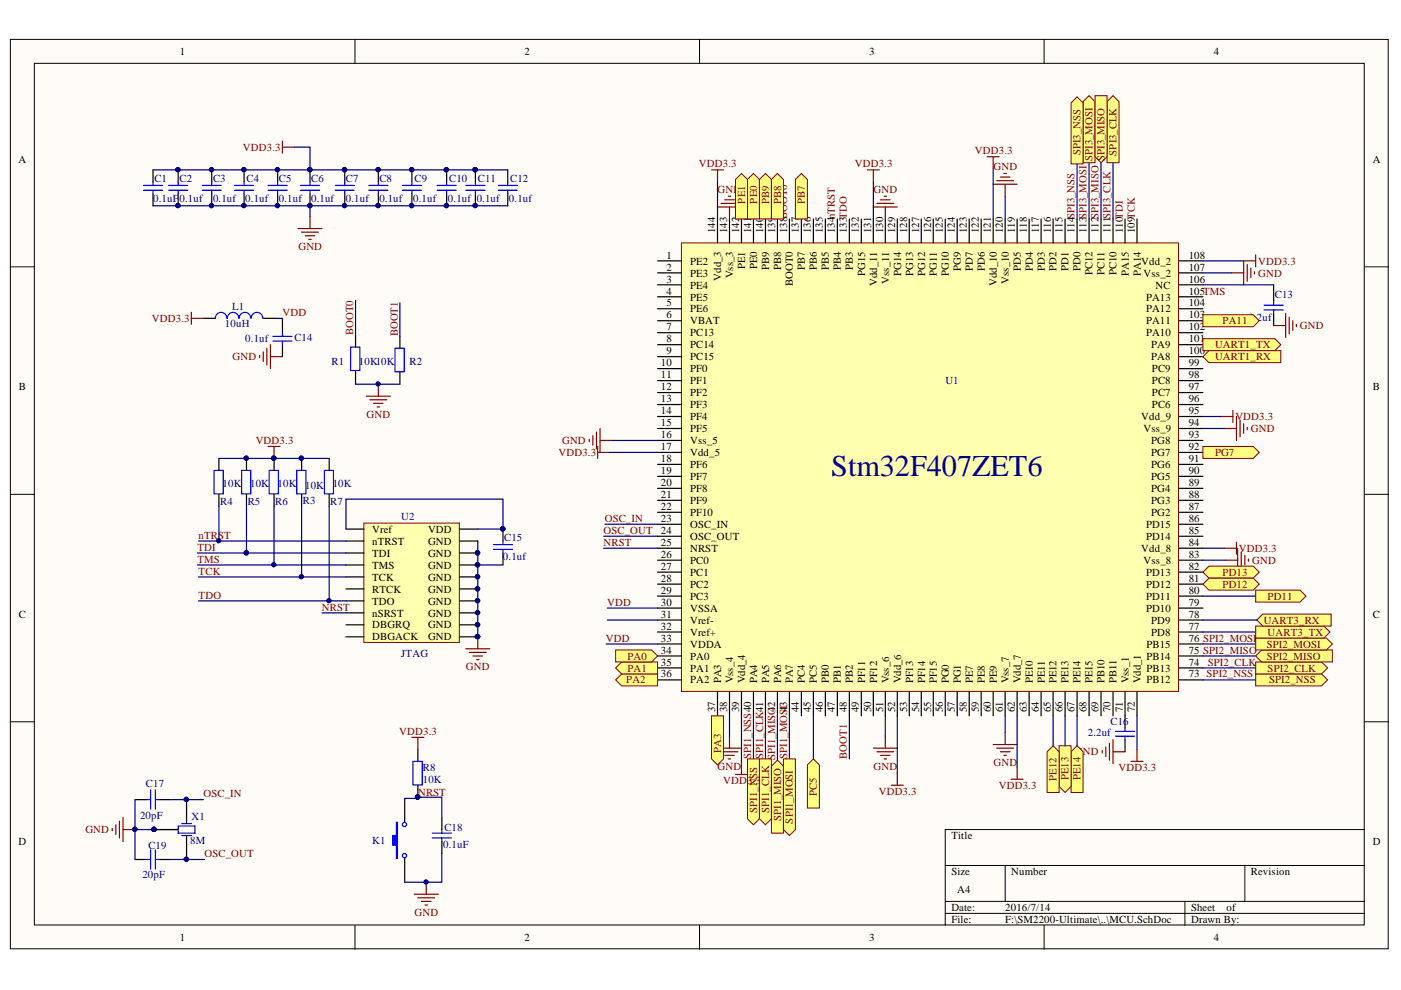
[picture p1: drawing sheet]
<svg xmlns="http://www.w3.org/2000/svg" width="297mm" height="210mm" viewBox="0 0 297 210" stroke-linecap="round" stroke-linejoin="round" font-family="sans-serif">
<defs><g id="words">
<text font-size="6.4" fill="#000080" x="176.2" y="100.9">Stm32F407ZET6</text>
<g font-size="2.3">
<text x="38.1" y="11.7">1</text>
<text x="111.2" y="11.7">2</text>
<text x="184.3" y="11.7">3</text>
<text x="257.4" y="11.7">4</text>
<text x="3.9" y="34.5">A</text>
<text x="291.1" y="34.5">A</text>
<text x="151.6" y="49.4" transform="rotate(-90 151.6 49.4)">144</text>
<text x="154.2" y="49.4" transform="rotate(-90 154.2 49.4)">143</text>
<text x="156.7" y="49.4" transform="rotate(-90 156.7 49.4)">142</text>
<text x="159.2" y="49.4" transform="rotate(-90 159.2 49.4)">141</text>
<text x="161.8" y="49.4" transform="rotate(-90 161.8 49.4)">140</text>
<text x="164.3" y="49.4" transform="rotate(-90 164.3 49.4)">139</text>
<text x="166.9" y="49.4" transform="rotate(-90 166.9 49.4)">138BOOT0</text>
<text x="169.4" y="49.4" transform="rotate(-90 169.4 49.4)">137</text>
<text x="171.9" y="49.4" transform="rotate(-90 171.9 49.4)">136</text>
<text x="174.5" y="49.4" transform="rotate(-90 174.5 49.4)">135</text>
<text x="177" y="49.4" transform="rotate(-90 177 49.4)">134nTRST</text>
<text x="179.5" y="49.4" transform="rotate(-90 179.5 49.4)">133TDO</text>
<text x="182.1" y="49.4" transform="rotate(-90 182.1 49.4)">132</text>
<text x="184.7" y="49.4" transform="rotate(-90 184.7 49.4)">131</text>
<text x="187.2" y="49.4" transform="rotate(-90 187.2 49.4)">130</text>
<text x="189.8" y="49.4" transform="rotate(-90 189.8 49.4)">129</text>
<text x="192.3" y="49.4" transform="rotate(-90 192.3 49.4)">128</text>
<text x="194.9" y="49.4" transform="rotate(-90 194.9 49.4)">127</text>
<text x="197.4" y="49.4" transform="rotate(-90 197.4 49.4)">126</text>
<text x="199.9" y="49.4" transform="rotate(-90 199.9 49.4)">125</text>
<text x="202.5" y="49.4" transform="rotate(-90 202.5 49.4)">124</text>
<text x="205" y="49.4" transform="rotate(-90 205 49.4)">123</text>
<text x="207.5" y="49.4" transform="rotate(-90 207.5 49.4)">122</text>
<text x="210.1" y="49.4" transform="rotate(-90 210.1 49.4)">121</text>
<text x="212.6" y="49.4" transform="rotate(-90 212.6 49.4)">120</text>
<text x="215.2" y="49.4" transform="rotate(-90 215.2 49.4)">119</text>
<text x="217.7" y="49.4" transform="rotate(-90 217.7 49.4)">118</text>
<text x="220.2" y="49.4" transform="rotate(-90 220.2 49.4)">117</text>
<text x="222.8" y="49.4" transform="rotate(-90 222.8 49.4)">116</text>
<text x="225.3" y="49.4" transform="rotate(-90 225.3 49.4)">115</text>
<text x="227.8" y="49.4" transform="rotate(-90 227.8 49.4)">114SPI3_NSS</text>
<text x="230.4" y="49.4" transform="rotate(-90 230.4 49.4)">113SPI3_MOSI</text>
<text x="232.9" y="49.4" transform="rotate(-90 232.9 49.4)">112SPI3_MISO</text>
<text x="235.4" y="49.4" transform="rotate(-90 235.4 49.4)">111SPI3_CLK</text>
<text x="238.1" y="49.4" transform="rotate(-90 238.1 49.4)">110TDI</text>
<text x="240.6" y="49.4" transform="rotate(-90 240.6 49.4)">109TCK</text>
<text x="141.3" y="54.8">1</text>
<text x="141.3" y="57.4">2</text>
<text x="141.3" y="59.9">3</text>
<text x="146.3" y="56.1">PE2</text>
<text x="146.3" y="58.6">PE3</text>
<text x="152.9" y="59.5" transform="rotate(-90 152.9 59.5)">Vdd_3</text>
<text x="155.4" y="59" transform="rotate(-90 155.4 59)">Vss_3</text>
<text x="158" y="57.1" transform="rotate(-90 158 57.1)">PE1</text>
<text x="160.5" y="57.1" transform="rotate(-90 160.5 57.1)">PE0</text>
<text x="163.1" y="57.2" transform="rotate(-90 163.1 57.2)">PB9</text>
<text x="165.6" y="57.2" transform="rotate(-90 165.6 57.2)">PB8</text>
<text x="170.7" y="57.2" transform="rotate(-90 170.7 57.2)">PB7</text>
<text x="173.2" y="57.2" transform="rotate(-90 173.2 57.2)">PB6</text>
<text x="175.7" y="57.2" transform="rotate(-90 175.7 57.2)">PB5</text>
<text x="178.3" y="57.2" transform="rotate(-90 178.3 57.2)">PB4</text>
<text x="180.8" y="57.2" transform="rotate(-90 180.8 57.2)">PB3</text>
<text x="183.4" y="58.5" transform="rotate(-90 183.4 58.5)">PG15</text>
<text x="191" y="58.5" transform="rotate(-90 191 58.5)">PG14</text>
<text x="193.6" y="58.5" transform="rotate(-90 193.6 58.5)">PG13</text>
<text x="196.1" y="58.5" transform="rotate(-90 196.1 58.5)">PG12</text>
<text x="198.7" y="58.5" transform="rotate(-90 198.7 58.5)">PG11</text>
<text x="201.2" y="58.5" transform="rotate(-90 201.2 58.5)">PG10</text>
<text x="203.7" y="57.4" transform="rotate(-90 203.7 57.4)">PG9</text>
<text x="206.3" y="57.4" transform="rotate(-90 206.3 57.4)">PD7</text>
<text x="208.8" y="57.4" transform="rotate(-90 208.8 57.4)">PD6</text>
<text x="216.4" y="57.4" transform="rotate(-90 216.4 57.4)">PD5</text>
<text x="219" y="57.4" transform="rotate(-90 219 57.4)">PD4</text>
<text x="221.5" y="57.4" transform="rotate(-90 221.5 57.4)">PD3</text>
<text x="224" y="57.4" transform="rotate(-90 224 57.4)">PD2</text>
<text x="226.6" y="57.4" transform="rotate(-90 226.6 57.4)">PD1</text>
<text x="229.1" y="57.4" transform="rotate(-90 229.1 57.4)">PD0</text>
<text x="231.6" y="58.4" transform="rotate(-90 231.6 58.4)">PC12</text>
<text x="234.2" y="58.4" transform="rotate(-90 234.2 58.4)">PC11</text>
<text x="236.7" y="58.4" transform="rotate(-90 236.7 58.4)">PC10</text>
<text x="239.3" y="58.5" transform="rotate(-90 239.3 58.5)">PA15</text>
<text x="241.9" y="58.5" transform="rotate(-90 241.9 58.5)">PA14</text>
<text x="242" y="56.1">Vdd_2</text>
<text x="242.5" y="58.6">Vss_2</text>
<text x="252" y="59.9">106</text>
<text x="252" y="57.4">107</text>
<text x="252" y="54.8">108</text>
<text x="141.3" y="62.4">4</text>
<text x="141.3" y="65">5</text>
<text x="146.3" y="61.2">PE4</text>
<text x="146.3" y="63.7">PE5</text>
<text x="168.1" y="60.7" transform="rotate(-90 168.1 60.7)">BOOT0</text>
<text x="186" y="60.7" transform="rotate(-90 186 60.7)">Vdd_11</text>
<text x="188.5" y="60.2" transform="rotate(-90 188.5 60.2)">Vss_11</text>
<text x="211.3" y="60.7" transform="rotate(-90 211.3 60.7)">Vdd_10</text>
<text x="213.9" y="60.2" transform="rotate(-90 213.9 60.2)">Vss_10</text>
<text x="243" y="63.7">PA13</text>
<text x="245" y="61.2">NC</text>
<text x="252" y="65">104</text>
<text x="252" y="62.4">105TMS</text>
<text x="141.3" y="67.5">6</text>
<text x="141.3" y="70.1">7</text>
<text x="146.3" y="66.2">PE6</text>
<text x="146.3" y="68.8">VBAT</text>
<text x="146.3" y="71.3">PC13</text>
<text x="243" y="71.3">PA10</text>
<text x="243" y="68.8">PA11</text>
<text x="243" y="66.2">PA12</text>
<text x="252" y="70.1">102</text>
<text x="252" y="67.5">103</text>
<text x="140.1" y="77.7">10</text>
<text x="141.3" y="72.6">8</text>
<text x="141.3" y="75.1">9</text>
<text x="146.3" y="73.9">PC14</text>
<text x="146.3" y="76.4">PC15</text>
<text x="244.1" y="76.4">PA8</text>
<text x="244.1" y="73.9">PA9</text>
<text x="252" y="77.7">99</text>
<text x="252" y="75.1">100</text>
<text x="252" y="72.6">101</text>
<text x="4" y="82.7">B</text>
<text x="140.1" y="80.2">11</text>
<text x="140.1" y="82.7">12</text>
<text x="146.3" y="78.9">PF0</text>
<text x="146.3" y="81.5">PF1</text>
<text x="146.3" y="84">PF2</text>
<text x="244.2" y="84">PC7</text>
<text x="244.2" y="81.5">PC8</text>
<text x="244.2" y="78.9">PC9</text>
<text x="252" y="82.7">97</text>
<text x="252" y="80.2">98</text>
<text x="291.1" y="82.7">B</text>
<text x="140.1" y="85.3">13</text>
<text x="140.1" y="87.8">14</text>
<text x="146.3" y="86.5">PF3</text>
<text x="146.3" y="89.1">PF4</text>
<text x="242" y="89.1">Vdd_9</text>
<text x="244.2" y="86.5">PC6</text>
<text x="252" y="87.8">95</text>
<text x="252" y="85.3">96</text>
<text x="140.1" y="90.3">15</text>
<text x="140.1" y="92.9">16</text>
<text x="140.1" y="95.4">17</text>
<text x="146.3" y="91.6">PF5</text>
<text x="146.3" y="94.1">Vss_5</text>
<text x="242.5" y="91.6">Vss_9</text>
<text x="244.1" y="94.1">PG8</text>
<text x="252" y="95.4">92</text>
<text x="252" y="92.9">93</text>
<text x="252" y="90.3">94</text>
<text x="140.1" y="97.9">18</text>
<text x="140.1" y="100.5">19</text>
<text x="146.3" y="96.7">Vdd_5</text>
<text x="146.3" y="99.2">PF6</text>
<text x="146.3" y="101.7">PF7</text>
<text x="244.1" y="101.7">PG5</text>
<text x="244.1" y="99.2">PG6</text>
<text x="244.1" y="96.7">PG7</text>
<text x="252" y="100.5">90</text>
<text x="252" y="97.9">91</text>
<text x="140.1" y="103">20</text>
<text x="140.1" y="105.6">21</text>
<text x="146.3" y="104.4">PF8</text>
<text x="146.3" y="106.9">PF9</text>
<text x="244.1" y="106.9">PG3</text>
<text x="244.1" y="104.4">PG4</text>
<text x="252" y="105.6">88</text>
<text x="252" y="103">89</text>
<text x="78.9" y="113">Vref</text>
<text x="90.7" y="113">VDD</text>
<text x="140.1" y="108.2">22</text>
<text x="140.1" y="110.7">23</text>
<text x="140.1" y="113.2">24</text>
<text x="146.3" y="109.4">PF10</text>
<text x="146.3" y="112">OSC_IN</text>
<text x="243" y="112">PD15</text>
<text x="244.1" y="109.4">PG2</text>
<text x="252" y="113.2">85</text>
<text x="252" y="110.7">86</text>
<text x="252" y="108.2">87</text>
<text x="78.9" y="115.5">nTRST</text>
<text x="78.9" y="118">TDI</text>
<text x="90.7" y="115.5">GND</text>
<text x="90.7" y="118">GND</text>
<text x="140.1" y="115.8">25</text>
<text x="140.1" y="118.3">26</text>
<text x="146.3" y="114.5">OSC_OUT</text>
<text x="146.3" y="117">NRST</text>
<text x="146.3" y="119.6">PC0</text>
<text x="242" y="117">Vdd_8</text>
<text x="242.5" y="119.6">Vss_8</text>
<text x="243" y="114.5">PD14</text>
<text x="252" y="118.3">83</text>
<text x="252" y="115.8">84</text>
<text x="78.9" y="120.6">TMS</text>
<text x="78.9" y="123.1">TCK</text>
<text x="78.9" y="125.6">RTCK</text>
<text x="90.7" y="120.6">GND</text>
<text x="90.7" y="123.1">GND</text>
<text x="90.7" y="125.6">GND</text>
<text x="140.1" y="120.8">27</text>
<text x="140.1" y="123.4">28</text>
<text x="140.1" y="125.9">29</text>
<text x="146.3" y="122.1">PC1</text>
<text x="146.3" y="124.6">PC2</text>
<text x="243" y="124.6">PD12</text>
<text x="243" y="122.1">PD13</text>
<text x="252" y="125.9">80</text>
<text x="252" y="123.4">81</text>
<text x="252" y="120.8">82</text>
<text x="4" y="131">C</text>
<text x="78.9" y="128.2">TDO</text>
<text x="78.9" y="130.7">nSRST</text>
<text x="90.7" y="128.2">GND</text>
<text x="90.7" y="130.7">GND</text>
<text x="140.1" y="128.4">30</text>
<text x="140.1" y="131">31</text>
<text x="146.3" y="127.2">PC3</text>
<text x="146.3" y="129.7">VSSA</text>
<text x="243" y="129.7">PD10</text>
<text x="243" y="127.2">PD11</text>
<text x="252" y="131">78</text>
<text x="252" y="128.4">79</text>
<text x="291.1" y="131">C</text>
<text x="78.9" y="133.3">DBGRQ</text>
<text x="78.9" y="135.8">DBGACK</text>
<text x="90.7" y="133.3">GND</text>
<text x="90.7" y="135.8">GND</text>
<text x="140.1" y="133.5">32</text>
<text x="140.1" y="136">33</text>
<text x="146.3" y="132.2">Vref-</text>
<text x="146.3" y="134.8">Vref+</text>
<text x="146.3" y="137.3">VDDA</text>
<text x="243.1" y="137.3">PB15</text>
<text x="244.1" y="134.8">PD8</text>
<text x="244.1" y="132.2">PD9</text>
<text x="252" y="136">76 SPI2_MOSI</text>
<text x="252" y="133.5">77</text>
<text x="140.1" y="138.6">34</text>
<text x="140.1" y="141.1">35</text>
<text x="140.1" y="143.6">36</text>
<text x="146.3" y="139.8">PA0</text>
<text x="146.3" y="142.4">PA1</text>
<text x="243.1" y="142.4">PB13</text>
<text x="243.1" y="139.8">PB14</text>
<text x="252" y="143.6">73 SPI2_NSS</text>
<text x="252" y="141.1">74</text>
<text x="252" y="138.6">75 SPI2_MISO</text>
<text x="146.3" y="144.9">PA2</text>
<text x="152.9" y="144.9" transform="rotate(-90 152.9 144.9)">PA3</text>
<text x="155.4" y="144.9" transform="rotate(-90 155.4 144.9)">Vss_4</text>
<text x="158" y="144.9" transform="rotate(-90 158 144.9)">Vdd_4</text>
<text x="160.5" y="144.9" transform="rotate(-90 160.5 144.9)">PA4</text>
<text x="163.1" y="144.9" transform="rotate(-90 163.1 144.9)">PA5</text>
<text x="165.6" y="144.9" transform="rotate(-90 165.6 144.9)">PA6</text>
<text x="168.1" y="144.9" transform="rotate(-90 168.1 144.9)">PA7</text>
<text x="170.7" y="144.9" transform="rotate(-90 170.7 144.9)">PC4</text>
<text x="173.2" y="144.9" transform="rotate(-90 173.2 144.9)">PC5</text>
<text x="175.7" y="144.9" transform="rotate(-90 175.7 144.9)">PB0</text>
<text x="178.3" y="144.9" transform="rotate(-90 178.3 144.9)">PB1</text>
<text x="180.8" y="144.9" transform="rotate(-90 180.8 144.9)">PB2</text>
<text x="183.4" y="144.9" transform="rotate(-90 183.4 144.9)">PF11</text>
<text x="186" y="144.9" transform="rotate(-90 186 144.9)">PF12</text>
<text x="188.5" y="144.9" transform="rotate(-90 188.5 144.9)">Vss_6</text>
<text x="191" y="144.9" transform="rotate(-90 191 144.9)">Vdd_6</text>
<text x="193.6" y="144.9" transform="rotate(-90 193.6 144.9)">PF13</text>
<text x="196.1" y="144.9" transform="rotate(-90 196.1 144.9)">PF14</text>
<text x="198.7" y="144.9" transform="rotate(-90 198.7 144.9)">PF15</text>
<text x="201.2" y="144.9" transform="rotate(-90 201.2 144.9)">PG0</text>
<text x="203.7" y="144.9" transform="rotate(-90 203.7 144.9)">PG1</text>
<text x="206.3" y="144.9" transform="rotate(-90 206.3 144.9)">PE7</text>
<text x="208.8" y="144.9" transform="rotate(-90 208.8 144.9)">PE8</text>
<text x="211.3" y="144.9" transform="rotate(-90 211.3 144.9)">PE9</text>
<text x="213.9" y="144.9" transform="rotate(-90 213.9 144.9)">Vss_7</text>
<text x="216.4" y="144.9" transform="rotate(-90 216.4 144.9)">Vdd_7</text>
<text x="219" y="144.9" transform="rotate(-90 219 144.9)">PE10</text>
<text x="221.5" y="144.9" transform="rotate(-90 221.5 144.9)">PE11</text>
<text x="224" y="144.9" transform="rotate(-90 224 144.9)">PE12</text>
<text x="226.6" y="144.9" transform="rotate(-90 226.6 144.9)">PE13</text>
<text x="229.1" y="144.9" transform="rotate(-90 229.1 144.9)">PE14</text>
<text x="231.6" y="144.9" transform="rotate(-90 231.6 144.9)">PE15</text>
<text x="234.2" y="144.9" transform="rotate(-90 234.2 144.9)">PB10</text>
<text x="236.7" y="144.9" transform="rotate(-90 236.7 144.9)">PB11</text>
<text x="239.3" y="144.9" transform="rotate(-90 239.3 144.9)">Vss_1</text>
<text x="241.9" y="144.9" transform="rotate(-90 241.9 144.9)">Vdd_1</text>
<text x="243.1" y="144.9">PB12</text>
<text x="151.6" y="151" transform="rotate(-90 151.6 151)">37</text>
<text x="154.2" y="151" transform="rotate(-90 154.2 151)">38</text>
<text x="156.7" y="151" transform="rotate(-90 156.7 151)">39</text>
<text x="164.3" y="151" transform="rotate(-90 164.3 151)">4</text>
<text x="169.4" y="151" transform="rotate(-90 169.4 151)">44</text>
<text x="171.9" y="151" transform="rotate(-90 171.9 151)">45</text>
<text x="174.5" y="151" transform="rotate(-90 174.5 151)">46</text>
<text x="177" y="151" transform="rotate(-90 177 151)">47</text>
<text x="179.5" y="151" transform="rotate(-90 179.5 151)">48</text>
<text x="182.1" y="151" transform="rotate(-90 182.1 151)">49</text>
<text x="184.7" y="151" transform="rotate(-90 184.7 151)">50</text>
<text x="187.2" y="151" transform="rotate(-90 187.2 151)">51</text>
<text x="189.8" y="151" transform="rotate(-90 189.8 151)">52</text>
<text x="192.3" y="151" transform="rotate(-90 192.3 151)">53</text>
<text x="194.9" y="151" transform="rotate(-90 194.9 151)">54</text>
<text x="197.4" y="151" transform="rotate(-90 197.4 151)">55</text>
<text x="199.9" y="151" transform="rotate(-90 199.9 151)">56</text>
<text x="202.5" y="151" transform="rotate(-90 202.5 151)">57</text>
<text x="205" y="151" transform="rotate(-90 205 151)">58</text>
<text x="207.5" y="151" transform="rotate(-90 207.5 151)">59</text>
<text x="210.1" y="151" transform="rotate(-90 210.1 151)">60</text>
<text x="212.6" y="151" transform="rotate(-90 212.6 151)">61</text>
<text x="215.2" y="151" transform="rotate(-90 215.2 151)">62</text>
<text x="217.7" y="151" transform="rotate(-90 217.7 151)">63</text>
<text x="220.2" y="151" transform="rotate(-90 220.2 151)">64</text>
<text x="222.8" y="151" transform="rotate(-90 222.8 151)">65</text>
<text x="225.3" y="151" transform="rotate(-90 225.3 151)">66</text>
<text x="227.8" y="151" transform="rotate(-90 227.8 151)">67</text>
<text x="230.4" y="151" transform="rotate(-90 230.4 151)">68</text>
<text x="232.9" y="151" transform="rotate(-90 232.9 151)">69</text>
<text x="235.4" y="151" transform="rotate(-90 235.4 151)">70</text>
<text x="238.1" y="151" transform="rotate(-90 238.1 151)">71</text>
<text x="240.6" y="151" transform="rotate(-90 240.6 151)">72</text>
<text x="3.9" y="179.2">D</text>
<text x="201.7" y="177.9">Title</text>
<text x="291.1" y="179.2">D</text>
<text x="201.7" y="185.6">Size</text>
<text x="214.4" y="185.6">Number</text>
<text x="265.2" y="185.6">Revision</text>
<text x="203" y="189.4">A4</text>
<text x="201.7" y="193.2">Date:</text>
<text x="201.7" y="195.7">File:</text>
<text x="213.1" y="193.2">2016/7/14</text>
<text x="213.1" y="195.7">F:\SM2200-Ultimate\..\MCU.SchDoc</text>
<text x="252.5" y="193.2">Sheet</text>
<text x="252.5" y="195.7">Drawn By:</text>
<text x="260.1" y="193.2">of</text>
<text x="38.1" y="199.5">1</text>
<text x="111.2" y="199.5">2</text>
<text x="184.3" y="199.5">3</text>
<text x="257.4" y="199.5">4</text>
</g>
<g font-size="2.3" fill="#800000">
<text x="51.5" y="31.9">VDD3.3</text>
<text x="148.2" y="35.5">VDD3.3</text>
<text x="181.2" y="35.5">VDD3.3</text>
<text x="206.7" y="32.7">VDD3.3</text>
<text x="210.7" y="36">GND</text>
<text x="229.1" y="32.9" transform="rotate(-90 229.1 32.9)">SPI3_NSS</text>
<text x="231.6" y="34.1" transform="rotate(-90 231.6 34.1)">SPI3_MOSI</text>
<text x="234.2" y="34.1" transform="rotate(-90 234.2 34.1)">SPI3_MISO</text>
<text x="236.7" y="33" transform="rotate(-90 236.7 33)">SPI3_CLK</text>
<text x="152.1" y="40.8">GND</text>
<text x="185.2" y="40.8">GND</text>
<text x="158" y="43.2" transform="rotate(-90 158 43.2)">PE1</text>
<text x="160.5" y="43.2" transform="rotate(-90 160.5 43.2)">PE0</text>
<text x="163.1" y="43.3" transform="rotate(-90 163.1 43.3)">PB9</text>
<text x="165.6" y="43.3" transform="rotate(-90 165.6 43.3)">PB8</text>
<text x="170.7" y="43.3" transform="rotate(-90 170.7 43.3)">PB7</text>
<text x="63.3" y="53.1">GND</text>
<text x="266.7" y="58.6">GND</text>
<text x="266.7" y="56.1">VDD3.3</text>
<text x="32.2" y="68.3">VDD3.3</text>
<text x="59.9" y="67">VDD</text>
<text x="74.8" y="71.1" transform="rotate(-90 74.8 71.1)">BOOT0</text>
<text x="84.3" y="71.3" transform="rotate(-90 84.3 71.3)">BOOT1</text>
<text x="259.2" y="68.8">PA11</text>
<text x="275.6" y="69.8">GND</text>
<text x="49.3" y="76.4">GND</text>
<text x="257.6" y="73.9">UART1_TX</text>
<text x="257.6" y="76.4">UART1_RX</text>
<text x="77.7" y="88.6">GND</text>
<text x="261.9" y="89.1">VDD3.3</text>
<text x="54.2" y="94.1">VDD3.3</text>
<text x="119.2" y="94.1">GND</text>
<text x="265.2" y="91.6">GND</text>
<text x="118.4" y="96.7">VDD3.3</text>
<text x="257.6" y="96.7">PG7</text>
<text x="128" y="113.2">OSC_OUT</text>
<text x="128.2" y="110.7">OSC_IN</text>
<text x="41.9" y="116.8">TDI</text>
<text x="41.9" y="119.3">TMS</text>
<text x="42.1" y="114.2">nTRST</text>
<text x="128" y="115.8">NRST</text>
<text x="262.7" y="117">VDD3.3</text>
<text x="265.5" y="119.6">GND</text>
<text x="42.1" y="121.8">TCK</text>
<text x="259.2" y="122.1">PD13</text>
<text x="259.2" y="124.6">PD12</text>
<text x="42.1" y="126.9">TDO</text>
<text x="68.2" y="129.5">NRST</text>
<text x="128.7" y="128.4">VDD</text>
<text x="268.8" y="127.2">PD11</text>
<text x="128.5" y="136">VDD</text>
<text x="267.9" y="132.2">UART3_RX</text>
<text x="268.6" y="137.3">SPI2_MOSI</text>
<text x="268.8" y="134.8">UART3_TX</text>
<text x="98.8" y="142.1">GND</text>
<text x="133" y="142.4">PA1</text>
<text x="133" y="139.8">PA0</text>
<text x="256.1" y="141.1">SPI2_CLK</text>
<text x="268.6" y="139.8">SPI2_MISO</text>
<text x="268.8" y="142.4">SPI2_CLK</text>
<text x="132.8" y="144.9">PA2</text>
<text x="269.1" y="144.9">SPI2_NSS</text>
<text x="84.7" y="155.8">VDD3.3</text>
<text x="152.9" y="159.6" transform="rotate(-90 152.9 159.6)">P</text>
<text x="152.9" y="158.3" transform="rotate(-90 152.9 158.3)">A3</text>
<text x="159.2" y="160.9" transform="rotate(-90 159.2 160.9)">SPI1_NSS40</text>
<text x="161.8" y="160.9" transform="rotate(-90 161.8 160.9)">SPI1_CLK41</text>
<text x="164.3" y="161.1" transform="rotate(-90 164.3 161.1)">SPI1_MISO2</text>
<text x="166.9" y="160.9" transform="rotate(-90 166.9 160.9)">SPI1_MOS4I3</text>
<text x="179.5" y="160.9" transform="rotate(-90 179.5 160.9)">BOOT1</text>
<text x="227.9" y="160.1">GND</text>
<text x="152.1" y="163.2">GND</text>
<text x="153.3" y="166.3">VDD3.3</text>
<text x="185.2" y="163.2">GND</text>
<text x="210.7" y="162.4">GND</text>
<text x="211.8" y="167.3">VDD3.3</text>
<text x="224" y="165.6" transform="rotate(-90 224 165.6)">PE12</text>
<text x="226.6" y="165.4" transform="rotate(-90 226.6 165.4)">PE13</text>
<text x="229.1" y="165.4" transform="rotate(-90 229.1 165.4)">PE14</text>
<text x="237.1" y="163.5">VDD3.3</text>
<text x="43.1" y="169.1">OSC_IN</text>
<text x="88.6" y="168.8">NRST</text>
<text x="160.5" y="172.4" transform="rotate(-90 160.5 172.4)">SPI1_NSS</text>
<text x="163.1" y="172.4" transform="rotate(-90 163.1 172.4)">SPI1_CLK</text>
<text x="173.2" y="168.7" transform="rotate(-90 173.2 168.7)">PC5</text>
<text x="186.3" y="168.6">VDD3.3</text>
<text x="18.1" y="176.7">GND</text>
<text x="165.6" y="174.1" transform="rotate(-90 165.6 174.1)">SPI1_MISO</text>
<text x="168.1" y="174.7" transform="rotate(-90 168.1 174.7)">SPI1_MOSI</text>
<text x="43.4" y="181.8">OSC_OUT</text>
<text x="87.9" y="194.2">GND</text>
</g>
<g font-size="2.3" fill="#000080">
<text x="32.7" y="38.5">C1</text>
<text x="38.1" y="38.5">C2</text>
<text x="45.2" y="38.5">C3</text>
<text x="52.3" y="38.5">C4</text>
<text x="59.1" y="38.5">C5</text>
<text x="66" y="38.5">C6</text>
<text x="73.3" y="38.5">C7</text>
<text x="80.4" y="38.5">C8</text>
<text x="87.9" y="38.5">C9</text>
<text x="95.2" y="38.5">C10</text>
<text x="101.3" y="38.5">C11</text>
<text x="108.2" y="38.5">C12</text>
<text x="32.5" y="42.8">0.1uF</text>
<text x="38.1" y="42.8">0.1uf</text>
<text x="45.2" y="42.8">0.1uf</text>
<text x="52" y="42.8">0.1uf</text>
<text x="59.1" y="42.8">0.1uf</text>
<text x="66" y="42.8">0.1uf</text>
<text x="73.3" y="42.8">0.1uf</text>
<text x="80.4" y="42.8">0.1uf</text>
<text x="87.6" y="42.8">0.1uf</text>
<text x="95" y="42.8">0.1uf</text>
<text x="101.1" y="42.8">0.1uf</text>
<text x="107.9" y="42.8">0.1uf</text>
<text x="49.2" y="65.7">L1</text>
<text x="270.3" y="63.2">C13</text>
<text x="47.7" y="69.3">10uH</text>
<text x="264.7" y="68">2.2uf</text>
<text x="52" y="72.6">0.1uf</text>
<text x="62.4" y="72.3">C14</text>
<text x="70.3" y="77.4">R1</text>
<text x="76.1" y="77.4">10K10K</text>
<text x="86.9" y="77.4">R2</text>
<text x="200.4" y="81.5">U1</text>
<text x="46.7" y="107.1">R4</text>
<text x="47.2" y="103.3">10K</text>
<text x="52.5" y="107.1">R5</text>
<text x="53" y="103.3">10K</text>
<text x="58.4" y="107.1">R6</text>
<text x="58.9" y="103.3">10K</text>
<text x="64.2" y="106.9">R3</text>
<text x="64.7" y="103.6">10K</text>
<text x="70" y="107.1">R7</text>
<text x="70.5" y="103.3">10K</text>
<text x="85.1" y="110.2">U2</text>
<text x="106.6" y="118.8">0.1uf</text>
<text x="106.9" y="114.7">C15</text>
<text x="85.1" y="139.3">JTAG</text>
<text x="235.4" y="153.8">C16</text>
<text x="230.6" y="156.1">2.2uf</text>
<text x="31" y="166.8">C17</text>
<text x="89.6" y="166">10K</text>
<text x="89.6" y="163.5">R8</text>
<text x="29.7" y="173.6">20pF</text>
<text x="40.6" y="173.9">X1</text>
<text x="31.5" y="180">C19</text>
<text x="40.3" y="179">8M</text>
<text x="78.9" y="179">K1</text>
<text x="94" y="179.7">0.1uF</text>
<text x="94.2" y="176.2">C18</text>
<text x="30.2" y="186.1">20pF</text>
</g>
</g></defs>
<g fill="#fffcf8" stroke="#000" stroke-width=".21">
<path d="M2.2 8.4h292.1v192.8h-292.1z"/>
<path d="M7.3 13.4h281.9v182.7h-281.9z"/>
</g>
<g fill="none" stroke="#000" stroke-width=".21">
<path d="M75.3 8.4v5M148.3 8.4v5M221.4 8.4v5M2.2 56.6h5.1M289.3 56.6h5.1M2.2 104.8h5.1M289.3 104.8h5.1M2.2 153h5.1M289.3 153h5.1M289.3 175.9h-88.9v20.3M75.3 196.2v5.1M148.3 196.2v5.1"/>
<path d="M200.4 183.5h88.9M200.4 191.1h88.9M200.4 193.7h88.9M213.1 183.5v7.6M221.4 196.2v5.1M251.2 191.1v5.1M263.9 183.5v7.6"/>
</g>
<g fill="none" stroke="#800000" stroke-width=".25">
<path d="M59.9 29.9v2.6M59.9 31.2h2.5M63.2 48.5h5.1M63.9 49.2h3.6M64.7 50h2M65.5 50.7h.5M65.7 45.9v2.6M40.6 66.2v2.6M40.6 67.5h2.5M55.1 75.4v.5M55.8 74.6v2M56.6 73.8v3.6"/>
<path d="M57.3 73.1v5.1M57.3 75.6h2.6M77.7 84h5.1M78.4 84.8h3.6M79.2 85.5h2M80 86.3h.5M80.2 81.5v2.5"/>
</g>
<g fill="none" stroke="#000" stroke-width=".25">
<path d="M32.4 36v2.6M37.8 36v2.6M44.9 36v2.6M51.8 36v2.6M58.9 36v2.6M65.7 36v2.6M73.1 36v2.6M80.2 36v2.6M87.3 36v2.6M94.7 36v2.6M100.8 36v2.6M107.7 36v2.6"/>
<path d="M32.4 41.1v2.5M37.8 41.1v2.5M44.9 41.1v2.5M51.8 41.1v2.5M58.9 41.1v2.5M65.7 41.1v2.5M73.1 41.1v2.5M80.2 41.1v2.5M87.3 41.1v2.5M94.7 41.1v2.5M100.8 41.1v2.5M107.7 41.1v2.5"/>
<path d="M43.1 67.5h2.6M55.8 67.5h2.6M59.9 68v2.5M59.9 73.1v2.5M75.4 71v2.6M75.4 78.7v2.5M84.8 71.3v2.5M84.8 78.9v2.6"/>
</g>
<g fill="#000080" stroke="#000080" stroke-width=".21">
<circle cx="37.7" cy="43.6" r=".46"/>
<circle cx="37.7" cy="36" r=".46"/>
<circle cx="44.8" cy="43.6" r=".46"/>
<circle cx="44.8" cy="36" r=".46"/>
<circle cx="51.7" cy="43.6" r=".46"/>
<circle cx="51.7" cy="36" r=".46"/>
<circle cx="58.8" cy="43.6" r=".46"/>
<circle cx="58.8" cy="36" r=".46"/>
<circle cx="65.7" cy="43.6" r=".46"/>
<circle cx="65.7" cy="36" r=".46"/>
<circle cx="73" cy="43.6" r=".46"/>
<circle cx="73" cy="36" r=".46"/>
<circle cx="80.2" cy="43.6" r=".46"/>
<circle cx="80.2" cy="36" r=".46"/>
<circle cx="87.3" cy="43.6" r=".46"/>
<circle cx="87.3" cy="36" r=".46"/>
<circle cx="94.6" cy="43.6" r=".46"/>
<circle cx="94.6" cy="36" r=".46"/>
<circle cx="100.7" cy="43.6" r=".46"/>
<circle cx="100.7" cy="36" r=".46"/>
<circle cx="80.2" cy="81.4" r=".46"/>
</g>
<g fill="none" stroke="#00f" stroke-width=".25">
<path d="M30.4 39.3h4.1M32.4 38.6v.7M35.7 39.3h4.1M37.8 38.6v.7M42.9 39.3h4M44.9 38.6v.7M49.7 39.3h4.1M51.8 38.6v.7M56.8 39.3h4.1M58.9 38.6v.7M63.7 39.3h4.1M65.7 38.6v.7"/>
<path d="M71.1 39.3h4M73.1 38.6v.7M78.2 39.3h4M80.2 38.6v.7M85.3 39.3h4.1M87.3 38.6v.7M92.7 39.3h4M94.7 38.6v.7M98.8 39.3h4M100.8 38.6v.7M105.6 39.3h4.1M107.7 38.6v.7"/>
<path d="M30.4 40.3h4.1M32.4 40.3v.8M35.7 40.3h4.1M37.8 40.3v.8M42.9 40.3h4M44.9 40.3v.8M49.7 40.3h4.1M51.8 40.3v.8M56.8 40.3h4.1M58.9 40.3v.8M63.7 40.3h4.1M65.7 40.3v.8"/>
<path d="M71.1 40.3h4M73.1 40.3v.8M78.2 40.3h4M80.2 40.3v.8M85.3 40.3h4.1M87.3 40.3v.8M92.7 40.3h4M94.7 40.3v.8M98.8 40.3h4M100.8 40.3v.8M105.6 40.3h4.1M107.7 40.3v.8"/>
<path d="M48.1 67.5a1.22 1.22 0 0 0-1.2-1.3 1.22 1.22 0 0 0-1.2 1.3M50.6 67.5a1.22 1.22 0 0 0-1.2-1.3 1.22 1.22 0 0 0-1.2 1.3M53.2 67.5a1.23 1.23 0 0 0-1.3-1.3 1.23 1.23 0 0 0-1.2 1.3M55.7 67.5a1.23 1.23 0 0 0-1.2-1.3 1.23 1.23 0 0 0-1.2 1.3M57.8 71.3h4.1M57.8 72.3h4.1M59.9 70.5v.8M59.9 72.3v.8M74.3 73.6h2v5h-2zM83.7 73.8h2v5h-2z"/>
</g>
<path d="M32.4 36h75.3M62.4 31.2h3.3v4.8M73.1 35.8v.2M32.4 43.6h75.3M65.7 43.6v2.3M58.4 67.5h1.5v.5M75.4 63.7v7.3M84.8 64.2v7.1M75.4 81.2v.3h9.4" fill="none" stroke="#000080" stroke-width=".25"/>
<path d="M77.1 110.9h20.3v25.3h-20.3z" fill="#ffffb0" stroke="#800000" stroke-width=".21"/>
<g fill="none" stroke="#000" stroke-width=".25">
<path d="M46.4 97.2v2.5M52.3 97.2v2.5M58.1 97.2v2.5M63.9 97.2v2.5M69.8 97.2v2.5M46.4 104.8v2.5M52.3 104.8v2.5M58.1 104.8v2.5M63.9 104.8v2.5M69.8 104.8v2.5M73.4 112.2h3.8M73.4 114.7h3.8"/>
<path d="M73.4 117.2h3.8M73.4 119.8h3.8M97.5 112.2h3.8M97.5 114.7h3.8M97.5 117.2h3.8M97.5 119.8h3.8M106.6 112.2v2.5M106.6 117.2v2.6M73.4 122.3h3.8M73.4 124.9h3.8M73.4 127.4h3.8M73.4 129.9h3.8"/>
<path d="M73.4 132.5h3.8M73.4 135h3.8M97.5 122.3h3.8M97.5 124.9h3.8M97.5 127.4h3.8M97.5 129.9h3.8M97.5 132.5h3.8M97.5 135h3.8M88.6 158.9v2.5M28.6 169.5h2.6M32.7 175.9h5.1M33.7 169.5h2.6"/>
<path d="M39.6 169.5v5.1M39.6 177.2v5M85.8 169.3v5.1M88.6 166.5v2.5M28.6 182.2h2.6M33.7 182.2h2.6M85.8 182v5.1"/>
</g>
<g fill="#000080" stroke="#000080" stroke-width=".21">
<circle cx="101.2" cy="117.2" r=".47"/>
<circle cx="101.2" cy="119.7" r=".46"/>
<circle cx="101.2" cy="122.3" r=".46"/>
<circle cx="101.2" cy="124.8" r=".47"/>
<circle cx="101.2" cy="127.4" r=".46"/>
<circle cx="101.2" cy="129.9" r=".46"/>
<circle cx="101.2" cy="132.4" r=".47"/>
<circle cx="101.2" cy="135" r=".46"/>
<circle cx="63.9" cy="97.1" r=".46"/>
<circle cx="58" cy="97.1" r=".46"/>
<circle cx="52.2" cy="97.1" r=".46"/>
<circle cx="69.7" cy="127.4" r=".46"/>
<circle cx="63.9" cy="122.3" r=".46"/>
<circle cx="58" cy="119.7" r=".46"/>
<circle cx="52.2" cy="117.2" r=".46"/>
<circle cx="46.4" cy="114.7" r=".46"/>
<circle cx="106.6" cy="112.1" r=".46"/>
<circle cx="28.6" cy="175.8" r=".46"/>
<circle cx="39.5" cy="182.2" r=".46"/>
<circle cx="39.5" cy="169.5" r=".46"/>
<circle cx="32.6" cy="175.8" r=".46"/>
<circle cx="88.5" cy="169" r=".47"/>
</g>
<g fill="none" stroke="#800000" stroke-width=".25">
<path d="M56.8 94.7h2.6M58.1 94.7v2.5M98.8 137.6h5M99.5 138.3h3.6M100.3 139.1h2M101 139.8h.6M101.3 135v2.6M87.3 156.3h2.6M88.6 156.3v2.6M23.8 175.6v.5M24.6 174.9v2M25.3 174.1v3.6"/>
<path d="M26.1 173.3v5.1M26.1 175.9h2.5"/>
</g>
<g fill="none" stroke="#000080" stroke-width=".25">
<path d="M46.4 97.2h23.4M41.8 119.8h31.6M41.8 117.2h10.5M42.1 114.7h31.3M46.4 107.3v7.4M52.3 107.3v9.9h21.1M58.1 107.3v12.5M63.9 107.3v15M69.8 107.3v20.1M73.4 112.2v-6.4h33.2v6.4h-5.3M101.3 114.7v20.3M101.3 119.8h5.3"/>
<path d="M42.1 122.3h31.3M42.1 127.4h31.3M68.3 129.9h5.1M28.6 169.5v12.7M28.6 175.9h4.1M36.3 169.5h6.8M36.3 182.2h7.1"/>
</g>
<g fill="none" stroke="#00f" stroke-width=".25">
<path d="M45.4 99.7h1.9v5h-1.9zM51.2 99.7h2v5h-2zM57.1 99.7h1.9v5h-1.9zM62.9 99.7h2v5h-2zM68.8 99.7h1.9v5h-1.9zM104.6 115.5h4.1M104.6 116.5h4.1M106.6 114.7v.8M106.6 116.5v.7M31.2 169.5h.7M31.9 167.5v4.1M32.9 167.5v4.1"/>
<path d="M32.9 169.5h.8M37.8 175.1h3.5v1.5h-3.5zM38.5 177.2h2.1M38.5 174.6h2.1M87.6 161.4h1.9v5h-1.9zM31.2 182.2h.7M31.9 180.2v4.1M32.9 180.2v4.1M32.9 182.2h.8"/>
</g>
<path d="M84 174.4h.3v7.6h-.3v-2.8h-.7v-2h.7z" fill-rule="evenodd" fill="#00f"/>
<g fill="none" stroke="#00f" stroke-width=".25">
<path d="M84 174.4h.3v7.6h-.3v-2.8h-.7v-2h.7zM91.6 176.6h4.1M91.6 177.7h4.1M93.7 175.9v.7M93.7 177.7v.7"/>
<circle cx="85.8" cy="174.8" r=".46"/>
<circle cx="85.8" cy="181.4" r=".46"/>
</g>
<path d="M93.7 173.3v2.6M93.7 178.4v2.6" fill="none" stroke="#000" stroke-width=".25"/>
<path d="M85.8 169.3h2.8v-.3h5.1v4.3M93.7 181v6.1h-7.9" fill="none" stroke="#000080" stroke-width=".25"/>
<g fill="#000080" stroke="#000080" stroke-width=".21">
<circle cx="88.5" cy="169" r=".47"/>
<circle cx="90.3" cy="187" r=".46"/>
</g>
<path d="M87.8 189.6h5.1M88.6 190.4h3.6M89.4 191.1h2M90.1 191.9h.5M90.4 187.1v2.5" fill="none" stroke="#800000" stroke-width=".25"/>
<path d="M144.5 51.5h105.4v95.1h-105.4z" fill="#ffffb0" stroke="#800000" stroke-width=".21"/>
<g fill="none" stroke="#000" stroke-width=".25">
<path d="M139.4 55.3h5.1M139.4 57.9h5.1M152.1 46.4v5.1M154.7 46.4v5.1M157.2 46.4v5.1M159.7 46.4v5.1M162.3 46.4v5.1M164.8 46.4v5.1M167.4 46.4v5.1M169.9 46.4v5.1M172.5 46.4v5.1M175 46.4v5.1"/>
<path d="M177.5 46.4v5.1M180.1 46.4v5.1M182.6 46.4v5.1M185.2 46.4v5.1M187.7 46.4v5.1M190.2 46.4v5.1M192.8 46.4v5.1M195.3 46.4v5.1M197.9 46.4v5.1M200.4 46.4v5.1M202.9 46.4v5.1M205.5 46.4v5.1"/>
<path d="M208 46.4v5.1M210.6 46.4v5.1M213.1 46.4v5.1M215.7 46.4v5.1M218.2 46.4v5.1M220.7 46.4v5.1M223.3 46.4v5.1M225.8 46.4v5.1M228.4 46.4v5.1M230.9 46.4v5.1M233.4 46.4v5.1M236 46.4v5.1"/>
<path d="M238.5 46.4v5.1M241.1 46.4v5.1M250 55.3h5M250 57.9h5M139.4 60.4h5.1M139.4 62.9h5.1M139.4 65.5h5.1M139.4 68h5.1M139.4 70.5h5.1M139.4 73.1h5.1M139.4 75.6h5.1M139.4 78.2h5.1"/>
<path d="M250 60.4h5M250 62.9h5M250 65.5h5M250 68h5M250 70.5h5M250 73.1h5M250 75.6h5M250 78.2h5M270 61.4v2.5M270 66.5v2.5M139.4 80.7h5.1M139.4 83.2h5.1"/>
<path d="M139.4 85.8h5.1M139.4 88.3h5.1M139.4 90.8h5.1M139.4 93.4h5.1M139.4 95.9h5.1M139.4 98.5h5.1M250 80.7h5M250 83.2h5M250 85.8h5M250 88.3h5M250 90.8h5M250 93.4h5"/>
<path d="M250 95.9h5M250 98.5h5M139.4 101h5.1M139.4 103.5h5.1M139.4 106.1h5.1M139.4 108.6h5.1M139.4 111.2h5.1M139.4 113.7h5.1M139.4 116.2h5.1M139.4 118.8h5.1M250 101h5M250 103.5h5"/>
<path d="M250 106.1h5M250 108.6h5M250 111.2h5M250 113.7h5M250 116.2h5M250 118.8h5M139.4 121.3h5.1M139.4 123.8h5.1M139.4 126.4h5.1M139.4 128.9h5.1M139.4 131.5h5.1M139.4 134h5.1"/>
<path d="M139.4 136.5h5.1M139.4 139.1h5.1M250 121.3h5M250 123.8h5M250 126.4h5M250 128.9h5M250 131.5h5M250 134h5M250 136.5h5M250 139.1h5M139.4 141.6h5.1M139.4 144.2h5.1"/>
<path d="M152.1 146.7v5.1M154.7 146.7v5.1M157.2 146.7v5.1M159.7 146.7v5.1M162.3 146.7v5.1M164.8 146.7v5.1M167.4 146.7v5.1M169.9 146.7v5.1M172.5 146.7v5.1M175 146.7v5.1M177.5 146.7v5.1M180.1 146.7v5.1"/>
<path d="M182.6 146.7v5.1M185.2 146.7v5.1M187.7 146.7v5.1M190.2 146.7v5.1M192.8 146.7v5.1M195.3 146.7v5.1M197.9 146.7v5.1M200.4 146.7v5.1M202.9 146.7v5.1M205.5 146.7v5.1M208 146.7v5.1M210.6 146.7v5.1"/>
<path d="M213.1 146.7v5.1M215.7 146.7v5.1M218.2 146.7v5.1M220.7 146.7v5.1M223.3 146.7v5.1M225.8 146.7v5.1M228.4 146.7v5.1M230.9 146.7v5.1M233.4 146.7v5.1M236 146.7v5.1M238.5 146.7v7.6M238.5 156.8v2.6"/>
<path d="M241.1 146.7v5.1M250 141.6h5M250 144.2h5"/>
</g>
<g fill="none" stroke="#800000" stroke-width=".25">
<path d="M150.9 36h2.5M152.1 36v2.6M183.9 36h2.5M185.2 36v2.6M209.3 33.2h2.5M210.6 39.1h5.1M210.6 33.2v2.6M211.3 38.3h3.6M212.1 37.5h2M212.9 36.8h.5M213.1 39.1v2.5M152.1 43.9h5.1"/>
<path d="M152.9 43.1h3.5M153.7 42.4h2M154.4 41.6h.5M154.7 43.9v2.5M185.2 43.9h5M185.9 43.1h3.6M186.7 42.4h2M187.4 41.6h.6M187.7 43.9v2.5M261.1 57.9h2.6M264.4 56.1v3.5M265.2 56.8v2.1"/>
<path d="M266 57.6v.5M266.2 55.3h-2.5v5.1M266.2 54v2.6M270 69h2.6M272.6 66.5v5.1M273.3 67.2v3.6M274.1 68v2M274.9 68.8v.5M124.9 93.1v.5M125.7 92.4v2M126.5 91.6v3.6M126.7 94.7v2.5"/>
<path d="M126.7 95.9h2.6M127.2 90.8v5.1M127.2 93.4h2.6M258.9 88.3h2.5M259.6 90.8h2.6M261.4 87v2.6M262.2 88.3v5.1M262.9 89.1v3.5M263.7 89.8v2.1M264.4 90.6v.5M259.6 116.2h2.6M259.9 118.8h2.5"/>
<path d="M262.2 115v2.5M262.4 116.2v5.1M263.2 117v3.5M263.9 117.8v2M264.7 118.5v.5M152.1 158.6h5.1M152.9 159.4h3.5M154.7 156.1v2.5M185.2 158.6h5M185.9 159.4h3.6M187.7 156.1v2.5M210.6 157.9h5.1"/>
<path d="M211.3 158.6h3.6M212.1 159.4h2M213.1 155.3v2.6M233.7 159.1v.5M234.5 158.4v2M235.2 157.6v3.6M236 159.4h2.5M236 156.8v5.1M241.1 158.9v2.5M153.7 160.1h2M154.4 160.9h.5M186.7 160.1h2"/>
<path d="M187.4 160.9h.6M189 166.5h2.5M190.2 164v2.5M212.9 160.1h.5M214.4 165.2h2.5M215.7 162.7v2.5M239.8 161.4h2.5"/>
</g>
<g fill="none" stroke="#000080" stroke-width=".25">
<path d="M152.1 38.6v7.8M185.2 38.6v7.8M210.6 35.8v10.6M213.1 41.6v4.8M255 57.9h6.1M255 55.3h8.7M255 60.4h15v1M129.3 95.9h10.1M129.8 93.4h9.6M255 90.8h4.6M255 88.3h3.9M128 113.7h11.4"/>
<path d="M128 116.2h11.4M128.2 111.2h11.2M255 116.2h4.6M255 118.8h4.9M128.5 136.5h10.9M128.7 128.9h10.7M128.7 131.5h10.7M154.7 151.8v4.3M157.2 151.8v9.9M159.7 151.8v9.1M162.3 151.8v9.1M164.8 151.8v9.4"/>
<path d="M167.4 151.8v9.1M180.1 151.8v9.1M187.7 151.8v4.3M190.2 151.8v12.2M213.1 151.8v3.5M215.7 151.8v10.9M241.1 151.8v7.1"/>
</g>
<path d="M268 64.7h4.1M268 65.7h4.1M270 63.9v.8M270 65.7v.8M236.5 155.1h4.1M236.5 156.1h4.1M238.5 154.3v.8M238.5 156.1v.7" fill="none" stroke="#00f" stroke-width=".25"/>
<g fill="#ffff80" stroke="#800000" stroke-width=".21">
<path d="M158.5 160.9h2.5v12.7l-1.3 1.3-1.2-1.3z" fill-rule="evenodd"/>
<path d="M161 160.9h2.6v12.7l-1.3 1.3-1.3-1.3z" fill-rule="evenodd"/>
<path d="M163.6 162.4l1.2-1.2 1.3 1.2v14.2h-2.5z" fill-rule="evenodd"/>
<path d="M166.1 160.9h2.5v15l-1.2 1.3-1.3-1.3z" fill-rule="evenodd"/>
</g>
<path d="M255 139.1h11.2M255 136.5h11.2M255 144.2h11.2M255 141.6h11.2" fill="none" stroke="#000080" stroke-width=".25"/>
<g fill="#ffff80" stroke="#800000" stroke-width=".21">
<path d="M266.2 142.9h14l1.3 1.3-1.3 1.2h-14z" fill-rule="evenodd"/>
<path d="M266.2 140.3h14l1.3 1.3-1.3 1.3h-14z" fill-rule="evenodd"/>
<path d="M266.2 139.1l1.3-1.3h15v2.5h-15z" fill-rule="evenodd"/>
<path d="M266.2 135.3h15l1.3 1.2-1.3 1.3h-15z" fill-rule="evenodd"/>
</g>
<path d="M228.4 34.8v11.6M230.9 34.5v11.9M233.4 34.5v11.9M236 34.5v11.9M172.5 151.8v9.1" fill="none" stroke="#000080" stroke-width=".25"/>
<g fill="#ffff80" stroke="#800000" stroke-width=".21">
<path d="M150.9 151.8h2.5v9.1l-1.3 1.3-1.2-1.3z" fill-rule="evenodd"/>
<path d="M171.2 162.2l1.3-1.3 1.2 1.3v9.1h-2.5z" fill-rule="evenodd"/>
</g>
<path d="M255 126.4h11.2" fill="none" stroke="#000080" stroke-width=".25"/>
<g fill="#ffff80" stroke="#800000" stroke-width=".21">
<path d="M227.1 159.4l1.3-1.3 1.2 1.3v8.6h-2.5z" fill-rule="evenodd"/>
<path d="M224.5 158.1h2.6v8.6l-1.3 1.3-1.3-1.3z" fill-rule="evenodd"/>
<path d="M222 159.4l1.3-1.3 1.2 1.3v8.6h-2.5z" fill-rule="evenodd"/>
<path d="M130.5 144.2l1.3-1.3h7.6v2.5h-7.6z" fill-rule="evenodd"/>
<path d="M130.5 141.6l1.3-1.3h7.6v2.6h-7.6z" fill-rule="evenodd"/>
<path d="M130.5 137.8h7.6l1.3 1.3-1.3 1.2h-7.6z" fill-rule="evenodd"/>
<path d="M255 71.8h15.3l1.3 1.3-1.3 1.2h-15.3z" fill-rule="evenodd"/>
<path d="M255 75.6l1.3-1.3h15.3v2.6h-15.3z" fill-rule="evenodd"/>
<path d="M266.2 132.7h14.5l1.3 1.3-1.3 1.3h-14.5z" fill-rule="evenodd"/>
<path d="M266.5 131.5l1.2-1.3h14.5v2.5h-14.5z" fill-rule="evenodd"/>
<path d="M266.2 125.1h9.4l1.3 1.3-1.3 1.3h-9.4z" fill-rule="evenodd"/>
<path d="M255 121.3l1.3-1.3h9.4l1.3 1.3-1.3 1.3h-9.4z" fill-rule="evenodd"/>
<path d="M255 123.8l1.3-1.2h9.4l1.3 1.2-1.3 1.3h-9.4z" fill-rule="evenodd"/>
<path d="M255 94.7h10.7l1.3 1.2-1.3 1.3h-10.7z" fill-rule="evenodd"/>
<path d="M255 66.7h10.7l1.3 1.3-1.3 1.3h-10.7z" fill-rule="evenodd"/>
<path d="M155.9 38.1l1.3-1.3 1.3 1.3v8.3h-2.6z" fill-rule="evenodd"/>
</g>
<path d="M255 131.5h11.5M255 134h11.2M223.3 151.8v6.3M225.8 151.8v6.3M228.4 151.8v6.3" fill="none" stroke="#000080" stroke-width=".25"/>
<g fill="#ffff80" stroke="#800000" stroke-width=".21">
<path d="M158.5 38.1l1.2-1.3 1.3 1.3v8.3h-2.5z" fill-rule="evenodd"/>
<path d="M161 38.1l1.3-1.3 1.3 1.3v8.3h-2.6z" fill-rule="evenodd"/>
<path d="M163.6 38.1l1.2-1.3 1.3 1.3v8.3h-2.5z" fill-rule="evenodd"/>
<path d="M168.6 38.1l1.3-1.3 1.3 1.3v8.3h-2.6z" fill-rule="evenodd"/>
<path d="M234.7 21.6l1.3-1.3 1.3 1.3v12.9h-2.6z" fill-rule="evenodd"/>
<path d="M229.6 21.6l1.3-1.3 1.3 1.3v12.9h-2.6z" fill-rule="evenodd"/>
<path d="M227.1 21.8l1.3-1.3 1.2 1.3v13h-2.5z" fill-rule="evenodd"/>
<path d="M232.2 20.3h2.5v12.9l-1.3 1.3-1.2-1.3z" fill-rule="evenodd"/>
</g>
<path d="M155.9 164.2h2.6M157.2 161.7v2.5" fill="none" stroke="#800000" stroke-width=".25"/>
<use href="#words"/>
</svg>
